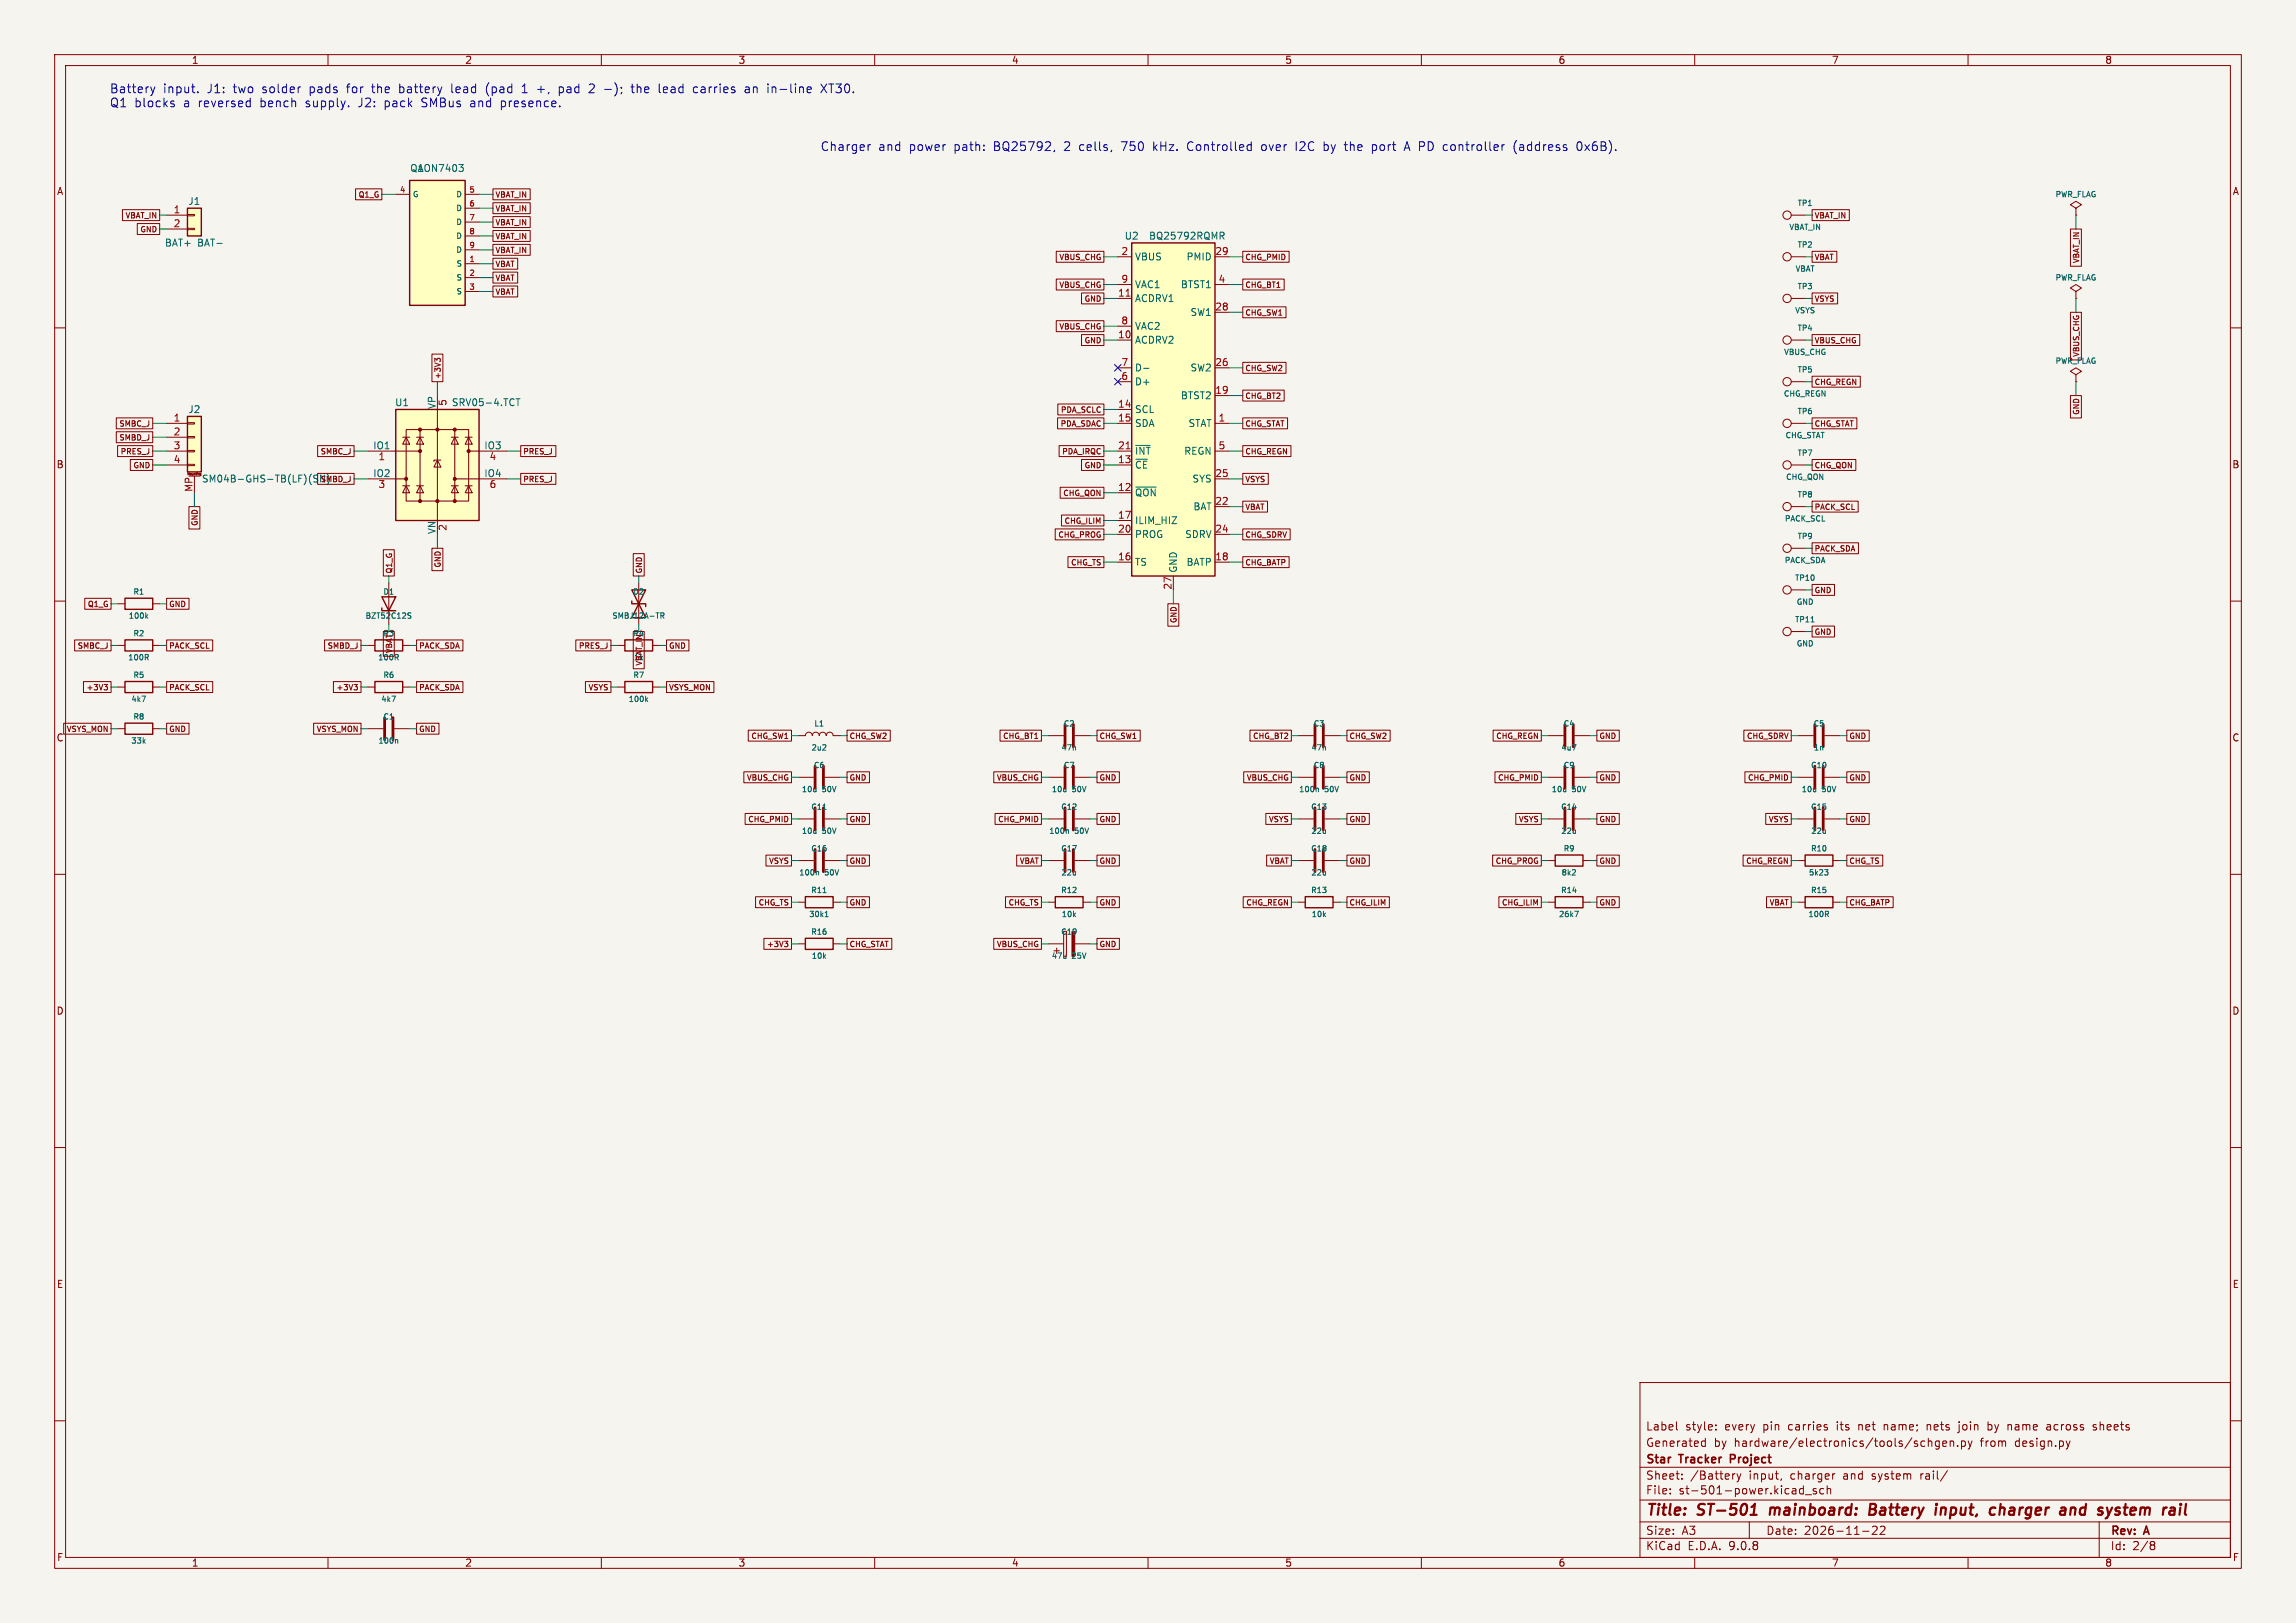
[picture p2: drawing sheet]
<svg xmlns="http://www.w3.org/2000/svg" width="420mm" height="297mm" viewBox="0 0 420 297" stroke-linecap="round" stroke-linejoin="round" font-family="sans-serif">
<defs><g id="words">
<g font-size="2.8" fill="#840000">
<text x="301" y="277.9">Title:</text>
<text x="310.6" y="277.9">ST-501</text>
<text x="324.6" y="277.9">mainboard:</text>
<text x="343.6" y="277.9">Battery</text>
<text x="356.5" y="277.9">input,</text>
<text x="367.3" y="277.9">charger</text>
<text x="380.9" y="277.9">and</text>
<text x="388.7" y="277.9">system</text>
</g>
<g font-size="2.2" fill="#0000c2">
<text x="20" y="17.2">Battery</text>
<text x="29.8" y="17.2">input.</text>
<text x="38" y="17.2">J1:</text>
<text x="42.8" y="17.2">two</text>
<text x="48.2" y="17.2">solder</text>
<text x="57" y="17.2">pads</text>
<text x="63.9" y="17.2">for</text>
<text x="68.7" y="17.2">the</text>
<text x="73.7" y="17.2">battery</text>
<text x="83.4" y="17.2">lead</text>
<text x="89.9" y="17.2">(pad</text>
<text x="99.5" y="17.2">+,</text>
<text x="103.6" y="17.2">pad</text>
<text x="109.3" y="17.2">2</text>
<text x="112.2" y="17.2">-);</text>
<text x="117.4" y="17.2">the</text>
<text x="122.4" y="17.2">lead</text>
<text x="128.9" y="17.2">carries</text>
<text x="138.5" y="17.2">an</text>
<text x="142.7" y="17.2">in-line</text>
<text x="152.7" y="17.2">XT30.</text>
<text x="20" y="19.8">Q1</text>
<text x="24.6" y="19.8">blocks</text>
<text x="33.6" y="19.8">a</text>
<text x="36.4" y="19.8">reversed</text>
<text x="47.8" y="19.8">bench</text>
<text x="56.3" y="19.8">supply.</text>
<text x="66.1" y="19.8">J2:</text>
<text x="70.9" y="19.8">pack</text>
<text x="77.9" y="19.8">SMBus</text>
<text x="86.9" y="19.8">and</text>
<text x="92.6" y="19.8">presence.</text>
<text x="150" y="27.8">Charger</text>
<text x="160.7" y="27.8">and</text>
<text x="166.4" y="27.8">power</text>
<text x="174.6" y="27.8">path:</text>
<text x="182" y="27.8">BQ25792,</text>
<text x="195" y="27.8">2</text>
<text x="197.9" y="27.8">cells,</text>
<text x="205.7" y="27.8">750</text>
<text x="211.7" y="27.8">kHz.</text>
<text x="218.1" y="27.8">Controlled</text>
<text x="231.8" y="27.8">over</text>
<text x="238.1" y="27.8">I2C</text>
<text x="243.4" y="27.8">by</text>
<text x="247.4" y="27.8">the</text>
<text x="252.5" y="27.8">port</text>
<text x="258.6" y="27.8">A PD controller</text>
<text x="278.9" y="27.8">(address</text>
<text x="290.7" y="27.8">0x6B).</text>
</g>
<g font-size="2.1" fill="#840000">
<text x="301" y="262">Label</text>
<text x="308.3" y="262">style:</text>
<text x="315.6" y="262">every</text>
<text x="322.7" y="262">pin</text>
<text x="327.4" y="262">carries</text>
<text x="336.4" y="262">its</text>
<text x="340.5" y="262">net</text>
<text x="345.3" y="262">name;</text>
<text x="353.3" y="262">nets</text>
<text x="359.3" y="262">join</text>
<text x="364.8" y="262">by</text>
<text x="368.6" y="262">name</text>
<text x="375.9" y="262">across</text>
<text x="384.5" y="262">sheets</text>
<text x="301" y="268.2">Star</text>
<text x="301" y="265">Generated</text>
<text x="307.3" y="268.2">Tracker</text>
<text x="313.5" y="265">by</text>
<text x="317.2" y="268.2">Project</text>
<text x="317.3" y="265">hardware/electronics/tools/schgen.py</text>
<text x="362.5" y="265">from</text>
<text x="368.9" y="265">design.py</text>
<text x="301" y="273.7">File:</text>
<text x="301" y="271">Sheet:</text>
<text x="307.1" y="273.7">st-501-power.kicad_sch</text>
<text x="309.2" y="271">/Battery</text>
<text x="320" y="271">input,</text>
<text x="327.7" y="271">charger</text>
<text x="337.5" y="271">and</text>
<text x="342.8" y="271">system</text>
<text x="351.9" y="271">rail/</text>
<text x="301" y="281.1">Size:</text>
<text x="307.6" y="281.1">A3</text>
<text x="323" y="281.1">Date:</text>
<text x="330" y="281.1">2026-11-22</text>
<text x="386" y="281.3">Rev:</text>
<text x="392.4" y="281.3">A</text>
<text x="301" y="283.9">KiCad</text>
<text x="308.7" y="283.9">E.D.A.</text>
<text x="316.3" y="283.9">9.0.8</text>
<text x="386" y="283.9">Id:</text>
<text x="390.1" y="283.9">2/8</text>
</g>
<g font-size="1.8" fill="#840000">
<text x="35" y="11.9">1</text>
<text x="85" y="11.9">2</text>
<text x="135" y="11.9">3</text>
<text x="185" y="11.9">4</text>
<text x="235" y="11.9">5</text>
<text x="285" y="11.9">6</text>
<text x="335" y="11.9">7</text>
<text x="385" y="11.9">8</text>
<text x="10.3" y="35.9">A</text>
<text x="408.3" y="35.9">A</text>
<text x="10.3" y="85.9">B</text>
<text x="408.2" y="85.9">B</text>
<text x="10.3" y="135.9">C</text>
<text x="408.2" y="135.9">C</text>
<text x="10.3" y="185.9">D</text>
<text x="408.2" y="185.9">D</text>
<text x="10.3" y="235.9">E</text>
<text x="408.3" y="235.9">E</text>
<text x="10.3" y="285.9">F</text>
<text x="35" y="286.9">1</text>
<text x="85" y="286.9">2</text>
<text x="135" y="286.9">3</text>
<text x="185" y="286.9">4</text>
<text x="235" y="286.9">5</text>
<text x="285" y="286.9">6</text>
<text x="335" y="286.9">7</text>
<text x="385" y="286.9">8</text>
<text x="408.3" y="285.9">F</text>
</g>
<g font-size="1.8" fill="#006464">
<text x="74.9" y="31.7">Q1</text>
<text x="76.3" y="31.7">AON7403</text>
<text x="34.4" y="37.7">J1</text>
<text x="30.1" y="45.3">BAT+</text>
<text x="36.1" y="45.3">BAT-</text>
<text x="205.6" y="44">U2</text>
<text x="207.5" y="47.9">VBUS</text>
<text x="210.1" y="44">BQ25792RQMR</text>
<text x="216.9" y="47.9">PMID</text>
<text x="207.5" y="52.9">VAC1</text>
<text x="215.9" y="52.9">BTST1</text>
<text x="207.5" y="55.5">ACDRV1</text>
<text x="217.7" y="58">SW1</text>
<text x="207.5" y="60.6">VAC2</text>
<text x="207.5" y="63.1">ACDRV2</text>
<text x="207.5" y="68.2">D-</text>
<text x="207.5" y="70.7">D+</text>
<text x="217.7" y="68.2">SW2</text>
<text x="34.4" y="75.8">J2</text>
<text x="72.2" y="74.5">U1</text>
<text x="79.8" y="74.9" transform="rotate(-90 79.8 74.9)">VP</text>
<text x="82.6" y="74.5">SRV05-4.TCT</text>
<text x="207.5" y="75.8">SCL</text>
<text x="215.9" y="73.3">BTST2</text>
<text x="68.2" y="82.3">IO1</text>
<text x="88.5" y="82.3">IO3</text>
<text x="207.5" y="78.3">SDA</text>
<text x="207.5" y="83.4">~{INT}</text>
<text x="216.5" y="83.4">REGN</text>
<text x="217.3" y="78.3">STAT</text>
<text x="36.8" y="88.5">SM04B-GHS-TB(LF)(SN)</text>
<text x="68.2" y="87.4">IO2</text>
<text x="88.5" y="87.4">IO4</text>
<text x="207.5" y="86">~{CE}</text>
<text x="218" y="88.5">SYS</text>
<text x="207.5" y="91">~{QON}</text>
<text x="218.2" y="93.6">BAT</text>
<text x="79.8" y="97.8" transform="rotate(-90 79.8 97.8)">VN</text>
<text x="207.5" y="96.1">ILIM_HIZ</text>
<text x="207.5" y="98.7">PROG</text>
<text x="216.7" y="98.7">SDRV</text>
<text x="207.5" y="103.7">TS</text>
<text x="215.5" y="104.9" transform="rotate(-90 215.5 104.9)">GND</text>
<text x="216.9" y="103.7">BATP</text>
</g>
<g font-size="1.8" fill="#a90000">
<text x="31.7" y="39.1">1</text>
<text x="31.7" y="41.7">2</text>
<text x="205" y="46.7">2</text>
<text x="222.2" y="46.7">29</text>
<text x="205" y="51.8">9</text>
<text x="222.8" y="51.8">4</text>
<text x="204.4" y="54.4">11</text>
<text x="205" y="59.4">8</text>
<text x="222.2" y="56.9">28</text>
<text x="204.4" y="62">10</text>
<text x="205" y="67.1">7</text>
<text x="205" y="69.6">6</text>
<text x="222.2" y="67.1">26</text>
<text x="31.7" y="77.2">1</text>
<text x="82" y="74.4" transform="rotate(-90 82 74.4)">5</text>
<text x="204.4" y="74.7">14</text>
<text x="204.4" y="77.2">15</text>
<text x="222.2" y="72.1">19</text>
<text x="222.8" y="77.2">1</text>
<text x="31.7" y="79.8">2</text>
<text x="31.7" y="82.3">3</text>
<text x="204.4" y="82.3">21</text>
<text x="222.8" y="82.3">5</text>
<text x="31.7" y="84.8">4</text>
<text x="69.1" y="84.5">1</text>
<text x="69.1" y="89.6">3</text>
<text x="89.5" y="84.5">4</text>
<text x="89.5" y="89.6">6</text>
<text x="204.4" y="84.8">13</text>
<text x="204.4" y="89.9">12</text>
<text x="222.2" y="87.4">25</text>
<text x="35.3" y="90.1" transform="rotate(-90 35.3 90.1)">MP</text>
<text x="204.4" y="95">17</text>
<text x="222.2" y="92.5">22</text>
<text x="82" y="97.2" transform="rotate(-90 82 97.2)">2</text>
<text x="204.4" y="97.5">20</text>
<text x="222.2" y="97.5">24</text>
<text x="204.4" y="102.6">16</text>
<text x="214.4" y="108" transform="rotate(-90 214.4 108)">27</text>
<text x="222.2" y="102.6">18</text>
</g>
<g font-size="1.4" fill="#a90000">
<text x="73.1" y="35.3">4</text>
<text x="85.8" y="35.3">5</text>
<text x="85.8" y="37.8">6</text>
<text x="85.8" y="40.4">7</text>
<text x="85.8" y="42.9">8</text>
<text x="85.8" y="45.5">9</text>
<text x="85.8" y="48">1</text>
<text x="85.8" y="50.5">2</text>
<text x="85.8" y="53.1">3</text>
</g>
<g font-size="1.4" fill="#840000">
<text x="22.8" y="40.2">VBAT_IN</text>
<text x="65.5" y="36.4">Q1_G</text>
<text x="90.5" y="41.4">VBAT_IN</text>
<text x="90.5" y="36.4">VBAT_IN</text>
<text x="90.5" y="38.9">VBAT_IN</text>
<text x="331.8" y="40.2">VBAT_IN</text>
<text x="25.5" y="42.7">GND</text>
<text x="90.5" y="44">VBAT_IN</text>
<text x="90.5" y="46.5">VBAT_IN</text>
<text x="193.6" y="47.8">VBUS_CHG</text>
<text x="227.7" y="47.8">CHG_PMID</text>
<text x="331.8" y="47.8">VBAT</text>
<text x="90.5" y="49.1">VBAT</text>
<text x="90.5" y="51.6">VBAT</text>
<text x="193.6" y="52.9">VBUS_CHG</text>
<text x="227.7" y="52.9">CHG_BT1</text>
<text x="380.5" y="48.3" transform="rotate(-90 380.5 48.3)">VBAT_IN</text>
<text x="90.5" y="54.1">VBAT</text>
<text x="198.3" y="55.4">GND</text>
<text x="227.7" y="57.9">CHG_SW1</text>
<text x="331.8" y="55.4">VSYS</text>
<text x="193.6" y="60.5">VBUS_CHG</text>
<text x="198.3" y="63">GND</text>
<text x="331.8" y="63">VBUS_CHG</text>
<text x="380.5" y="65.4" transform="rotate(-90 380.5 65.4)">VBUS_CHG</text>
<text x="80.8" y="69.5" transform="rotate(-90 80.8 69.5)">+3V3</text>
<text x="227.7" y="68.1">CHG_SW2</text>
<text x="331.8" y="70.6">CHG_REGN</text>
<text x="193.9" y="75.7">PDA_SCLC</text>
<text x="227.7" y="73.2">CHG_BT2</text>
<text x="380.5" y="76.1" transform="rotate(-90 380.5 76.1)">GND</text>
<text x="21.7" y="78.3">SMBC_J</text>
<text x="21.7" y="80.8">SMBD_J</text>
<text x="21.9" y="83.3">PRES_J</text>
<text x="58.5" y="83.3">SMBC_J</text>
<text x="95.6" y="83.3">PRES_J</text>
<text x="193.9" y="78.3">PDA_SDAC</text>
<text x="194.2" y="83.3">PDA_IRQC</text>
<text x="227.7" y="78.3">CHG_STAT</text>
<text x="227.7" y="83.3">CHG_REGN</text>
<text x="331.8" y="78.3">CHG_STAT</text>
<text x="24.3" y="85.9">GND</text>
<text x="58.5" y="88.4">SMBD_J</text>
<text x="95.6" y="88.4">PRES_J</text>
<text x="198.3" y="85.9">GND</text>
<text x="227.7" y="88.4">VSYS</text>
<text x="331.8" y="85.9">CHG_QON</text>
<text x="194.3" y="91">CHG_QON</text>
<text x="227.7" y="93.5">VBAT</text>
<text x="331.8" y="93.5">PACK_SCL</text>
<text x="36.4" y="96.4" transform="rotate(-90 36.4 96.4)">GND</text>
<text x="193.4" y="98.6">CHG_PROG</text>
<text x="194.6" y="96">CHG_ILIM</text>
<text x="227.7" y="98.6">CHG_SDRV</text>
<text x="331.8" y="101.1">PACK_SDA</text>
<text x="71.9" y="105" transform="rotate(-90 71.9 105)">Q1_G</text>
<text x="80.8" y="104" transform="rotate(-90 80.8 104)">GND</text>
<text x="117.6" y="105" transform="rotate(-90 117.6 105)">GND</text>
<text x="195.8" y="103.7">CHG_TS</text>
<text x="227.7" y="103.7">CHG_BATP</text>
<text x="15.9" y="111.3">Q1_G</text>
<text x="30.9" y="111.3">GND</text>
<text x="331.8" y="108.7">GND</text>
<text x="14.1" y="118.9">SMBC_J</text>
<text x="30.9" y="118.9">PACK_SCL</text>
<text x="59.8" y="118.9">SMBD_J</text>
<text x="70" y="116.6">R3</text>
<text x="71.9" y="119.7" transform="rotate(-90 71.9 119.7)">VBAT</text>
<text x="76.6" y="118.9">PACK_SDA</text>
<text x="105.7" y="118.9">PRES_J</text>
<text x="115.7" y="116.6">R4</text>
<text x="122.3" y="118.9">GND</text>
<text x="215.4" y="114.2" transform="rotate(-90 215.4 114.2)">GND</text>
<text x="331.8" y="116.4">GND</text>
<text x="115.8" y="121">1k</text>
<text x="117.6" y="122" transform="rotate(-90 117.6 122)">VBAT_IN</text>
<text x="15.7" y="126.5">+3V3</text>
<text x="30.9" y="126.5">PACK_SCL</text>
<text x="61.4" y="126.5">+3V3</text>
<text x="76.6" y="126.5">PACK_SDA</text>
<text x="107.5" y="126.5">VSYS</text>
<text x="122.3" y="126.5">VSYS_MON</text>
<text x="12.1" y="134.2">VSYS_MON</text>
<text x="30.9" y="134.2">GND</text>
<text x="57.8" y="134.2">VSYS_MON</text>
<text x="76.6" y="134.2">GND</text>
<text x="137.3" y="135.4">CHG_SW1</text>
<text x="155.3" y="135.4">CHG_SW2</text>
<text x="183.3" y="135.4">CHG_BT1</text>
<text x="201" y="135.4">CHG_SW1</text>
<text x="229.1" y="135.4">CHG_BT2</text>
<text x="246.8" y="135.4">CHG_SW2</text>
<text x="273.5" y="135.4">CHG_REGN</text>
<text x="292.5" y="135.4">GND</text>
<text x="319.4" y="135.4">CHG_SDRV</text>
<text x="338.2" y="135.4">GND</text>
<text x="136.5" y="143">VBUS_CHG</text>
<text x="155.3" y="143">GND</text>
<text x="182.2" y="143">VBUS_CHG</text>
<text x="201" y="143">GND</text>
<text x="227.9" y="143">VBUS_CHG</text>
<text x="246.8" y="143">GND</text>
<text x="273.9" y="143">CHG_PMID</text>
<text x="292.5" y="143">GND</text>
<text x="319.6" y="143">CHG_PMID</text>
<text x="338.2" y="143">GND</text>
<text x="136.7" y="150.7">CHG_PMID</text>
<text x="155.3" y="150.7">GND</text>
<text x="182.4" y="150.7">CHG_PMID</text>
<text x="201" y="150.7">GND</text>
<text x="232" y="150.7">VSYS</text>
<text x="246.8" y="150.7">GND</text>
<text x="277.7" y="150.7">VSYS</text>
<text x="292.5" y="150.7">GND</text>
<text x="323.4" y="150.7">VSYS</text>
<text x="338.2" y="150.7">GND</text>
<text x="140.5" y="158.3">VSYS</text>
<text x="155.3" y="158.3">GND</text>
<text x="186.4" y="158.3">VBAT</text>
<text x="201" y="158.3">GND</text>
<text x="232.1" y="158.3">VBAT</text>
<text x="246.8" y="158.3">GND</text>
<text x="273.5" y="158.3">CHG_PROG</text>
<text x="292.5" y="158.3">GND</text>
<text x="319.3" y="158.3">CHG_REGN</text>
<text x="338.2" y="158.3">CHG_TS</text>
<text x="138.6" y="165.9">CHG_TS</text>
<text x="155.3" y="165.9">GND</text>
<text x="184.3" y="165.9">CHG_TS</text>
<text x="201" y="165.9">GND</text>
<text x="227.8" y="165.9">CHG_REGN</text>
<text x="246.8" y="165.9">CHG_ILIM</text>
<text x="274.6" y="165.9">CHG_ILIM</text>
<text x="292.5" y="165.9">GND</text>
<text x="323.6" y="165.9">VBAT</text>
<text x="338.2" y="165.9">CHG_BATP</text>
<text x="140.1" y="173.5">+3V3</text>
<text x="155.3" y="173.5">CHG_STAT</text>
<text x="182.2" y="173.5">VBUS_CHG</text>
<text x="201" y="173.5">GND</text>
</g>
<g font-size="1.4" fill="#006464">
<text x="75.4" y="36.3">G</text>
<text x="83.3" y="36.3">D</text>
<text x="83.3" y="38.8">D</text>
<text x="83.3" y="41.4">D</text>
<text x="328.7" y="37.9">TP1</text>
<text x="375.9" y="36.3">PWR_FLAG</text>
<text x="83.3" y="43.9">D</text>
<text x="83.3" y="46.4">D</text>
<text x="327.2" y="42.3">VBAT_IN</text>
<text x="328.7" y="45.5">TP2</text>
<text x="83.4" y="49">S</text>
<text x="83.4" y="51.5">S</text>
<text x="328.3" y="49.9">VBAT</text>
<text x="328.7" y="53.1">TP3</text>
<text x="375.9" y="51.5">PWR_FLAG</text>
<text x="83.4" y="54.1">S</text>
<text x="328.3" y="57.5">VSYS</text>
<text x="326.2" y="65.2">VBUS_CHG</text>
<text x="328.7" y="60.8">TP4</text>
<text x="328.7" y="68.4">TP5</text>
<text x="375.9" y="66.8">PWR_FLAG</text>
<text x="326.2" y="72.8">CHG_REGN</text>
<text x="328.7" y="76">TP6</text>
<text x="326.5" y="80.4">CHG_STAT</text>
<text x="328.7" y="83.6">TP7</text>
<text x="326.6" y="88">CHG_QON</text>
<text x="326.4" y="95.6">PACK_SCL</text>
<text x="328.7" y="91.2">TP8</text>
<text x="328.7" y="98.9">TP9</text>
<text x="326.4" y="103.3">PACK_SDA</text>
<text x="328.2" y="106.5">TP10</text>
<text x="23.4" y="113.4">100k</text>
<text x="24.3" y="109">R1</text>
<text x="66.8" y="113.4">BZT52C12S</text>
<text x="70" y="109">D1</text>
<text x="111.9" y="113.4">SMBJ12A-TR</text>
<text x="115.7" y="109">D2</text>
<text x="328.5" y="110.9">GND</text>
<text x="24.3" y="116.6">R2</text>
<text x="328.2" y="114.1">TP11</text>
<text x="328.5" y="118.5">GND</text>
<text x="23.3" y="121">100R</text>
<text x="24.3" y="124.3">R5</text>
<text x="69.1" y="121">100R</text>
<text x="70" y="124.3">R6</text>
<text x="115.7" y="124.3">R7</text>
<text x="23.9" y="128.7">4k7</text>
<text x="24.3" y="131.9">R8</text>
<text x="69.6" y="128.7">4k7</text>
<text x="70" y="131.9">C1</text>
<text x="114.9" y="128.7">100k</text>
<text x="23.9" y="136.3">33k</text>
<text x="69.1" y="136.3">100n</text>
<text x="148.3" y="137.5">2u2</text>
<text x="148.9" y="133.1">L1</text>
<text x="194" y="137.5">47n</text>
<text x="194.5" y="133.1">C2</text>
<text x="239.8" y="137.5">47n</text>
<text x="240.2" y="133.1">C3</text>
<text x="285.5" y="137.5">4u7</text>
<text x="285.9" y="133.1">C4</text>
<text x="331.6" y="133.1">C5</text>
<text x="331.7" y="137.5">1n</text>
<text x="148.8" y="140.8">C6</text>
<text x="194.5" y="140.8">C7</text>
<text x="240.2" y="140.8">C8</text>
<text x="285.9" y="140.8">C9</text>
<text x="331.2" y="140.8">C10</text>
<text x="146.6" y="145.2">10u</text>
<text x="148.3" y="148.4">C11</text>
<text x="150.4" y="145.2">50V</text>
<text x="192.3" y="145.2">10u</text>
<text x="194" y="148.4">C12</text>
<text x="196.1" y="145.2">50V</text>
<text x="237.5" y="145.2">100n</text>
<text x="239.7" y="148.4">C13</text>
<text x="242.3" y="145.2">50V</text>
<text x="283.7" y="145.2">10u</text>
<text x="285.4" y="148.4">C14</text>
<text x="287.6" y="145.2">50V</text>
<text x="329.4" y="145.2">10u</text>
<text x="331.2" y="148.4">C15</text>
<text x="333.3" y="145.2">50V</text>
<text x="146.6" y="152.8">10u</text>
<text x="150.4" y="152.8">50V</text>
<text x="191.8" y="152.8">100n</text>
<text x="196.6" y="152.8">50V</text>
<text x="239.8" y="152.8">22u</text>
<text x="285.5" y="152.8">22u</text>
<text x="331.2" y="152.8">22u</text>
<text x="146.1" y="160.4">100n</text>
<text x="148.3" y="156">C16</text>
<text x="150.9" y="160.4">50V</text>
<text x="194" y="156">C17</text>
<text x="194" y="160.4">22u</text>
<text x="239.7" y="156">C18</text>
<text x="239.8" y="160.4">22u</text>
<text x="285.5" y="160.4">8k2</text>
<text x="285.9" y="156">R9</text>
<text x="330.8" y="160.4">5k23</text>
<text x="331.2" y="156">R10</text>
<text x="148.3" y="163.6">R11</text>
<text x="194" y="163.6">R12</text>
<text x="239.7" y="163.6">R13</text>
<text x="285.4" y="163.6">R14</text>
<text x="331.2" y="163.6">R15</text>
<text x="147.9" y="168">30k1</text>
<text x="148.3" y="171.2">R16</text>
<text x="194" y="171.2">C19</text>
<text x="194.1" y="168">10k</text>
<text x="239.8" y="168">10k</text>
<text x="285.1" y="168">26k7</text>
<text x="330.7" y="168">100R</text>
<text x="148.4" y="175.6">10k</text>
<text x="192.3" y="175.6">47u</text>
<text x="196.1" y="175.6">25V</text>
</g>
<text font-size=".5" fill="#840000" x="34.2" y="87.1">Mounting</text>
</g></defs>
<path d="M0 0h420v297h-420z" fill="#f5f4ef" stroke="#f5f4ef" stroke-width=".18"/>
<g fill="none" stroke="#840000" stroke-width=".18">
<path d="M10 10h400v277h-400zM12 12h396v273h-396zM60 10v2M110 10v2M160 10v2M210 10v2M260 10v2M310 10v2M360 10v2M10 60h2M408 60h2M10 110h2"/>
<path d="M408 110h2M10 160h2M408 160h2M10 210h2M408 210h2M300 253h108v32h-108zM10 260h2M300 278.5h108M300 274.5h108M300 268.5h108M305.5 273.2v.2M305.5 272.5v.1"/>
<path d="M306.7 261.5l.2 .2M307.7 270.5v.2M307.7 269.8v.1M311.4 264.6h.5M311.4 263.8h.5M311.9 263.2v1.5M313.9 261.5v.2M313.9 260.8v.1M317.4 269.7l-.3 .1M317.7 269.7l.4 1M318.1 270.7l-.4 .5M318.4 269.7l-.3 1"/>
<path d="M320 278.5v3M325.9 270.6l-.2 .3M329.4 272.4l.5 .1M329.9 271.9v1.5M329.9 273.3l-.5 .1M330.2 273.5h1.2M332.2 272.5l-.3-.1-.2 .2v.2l.5 .2v.3h-.5M333.6 272.5l-.4-.1-.3 .3v.4l.1 .2h.6M334.2 272.5l.2-.1 .4 .1 .1 .9M334.2 271.9v1.5M335.7 269.7l-.3 .1M343.1 279.3l-.6 .1"/>
<path d="M343.3 279.4v.5l-.9 .9h1M344.7 260.7v1M344.7 279.4v.5l-.8 .9h.9M344.7 260.8h.1M352.5 260.7v1M352.7 263.8l.2-.1 .4 .1 .1 .9M352.7 263.2v1.5M352.7 260.7l-.2 .1M354.7 263.8l-.4-.1-.3 .3v.4l.2 .2h.5M354.7 263.7v1.2l-.3 .3-.3-.1M355.4 264.2l.7-.2-.1-.2-.4-.1-.2 .2v.7h.6M356.2 269.1l-1.3 1.9"/>
<path d="M356.7 263.8l.2-.1 .4 .1 .1 .9M356.7 263.7v1M358.1 264.5v.2M358.4 260.2v.1M358.4 260.7v1.3l-.3 .2M358.8 263.8l.4-.1 .3 .3v.4l-.1 .2h-.6M358.8 263.7v1.5M360 263.7l.4 1M360.4 264.7l-.4 .5M360.7 263.7l-.3 1M363.7 260.2v1.5M363.7 260.8h.5"/>
<path d="M363.7 261.6h.5M367.5 260.7h.2l.2 .2v.8M374.4 260.8h.6l.1 .9M374.4 261.6h.7M375.1 261l-.7 .2M378.7 263.7l-.4 1M383.4 260.8l-.3-.1-.2 .2v.2l.5 .2v.3h-.5M384 278.5v6.5M408 260h2M60 285v2M110 285v2M160 285v2"/>
<path d="M210 285v2M260 285v2M300 281.5h108M310 285v2M340.7 280.2h1.2M360 285v2M393.6 282.1l.4 .1 .2 .2-.3 .3M393.6 282.7h.3M393.9 282.7l.2 .2 .1 .4-.2 .2-.4 .1"/>
</g>
<g fill="none" stroke="#840000" stroke-width=".4">
<path d="M320.2 277.2h1.1M320.6 275.7l.4-.5-.2 2M323.9 275.9l-.2 1.3M342 276.2h.7M342.7 276.2l.3 .1M342.8 275.2h-.6l-.3 2 1-.1M342.9 276.1l-.2 .1M355.1 275.9l-.1 1.3M355.7 275.9l-.6 .2M364.8 275.9l.2 .1M366 275.2l-.3 2M366.6 276a.57 .57 0 0 0-.7 .1"/>
<path d="M378.8 276.1a.49 .49 0 0 1 .9 .1l-.2 1M378.8 275.9l-.1 1.3M387 276.4l.5 .1 .3 .3-.2 .3-.6 .1M387.1 276l.2-.1 .5 .1M399.9 275.2l-.2 1.7 .2 .3"/>
</g>
<path d="M316.5 267h.6M317.1 266.2h-.6v1.5" fill="none" stroke="#840000" stroke-width=".3"/>
<path d="M207 44.5h15.2v60.9h-15.2z" fill="#ffffc2"/>
<g fill="none" stroke="#840000" stroke-width=".25">
<path d="M207 44.5h15.2v60.9h-15.2zM22.9 109.5h5v2h-5zM22.9 117.1h5v2h-5zM68.6 117.1h5.1v2h-5.1zM69.8 111.3v.5h2.6M69.8 109.2h2.6l-1.3 2.6zM115.6 108h2.5l-2.5 5h2.5zM115.6 110v.5h2.5v.5M22.9 124.7h5v2h-5zM22.9 132.3h5v2.1h-5zM68.6 124.7h5.1v2h-5.1zM284.5 156.5h5.1v2h-5.1z"/>
<path d="M330.2 156.5h5.1v2h-5.1zM238.8 164.1h5v2h-5zM284.5 164.1h5.1v2h-5.1z"/>
</g>
<g fill="none" stroke="#840000" stroke-width=".18">
<path d="M204.5 47h2.5M204.5 52.1h2.5M204.5 54.6h2.5M204.5 59.7h2.5M222.2 47h2.6M222.2 52.1h2.6M222.2 57.2h2.6M204.5 62.2h2.5M204.5 67.3h2.5M204.5 69.9h2.5M204.5 74.9h2.5M204.5 77.5h2.5"/>
<path d="M222.2 67.3h2.6M222.2 77.5h2.6M222.2 72.4h2.6M379.7 68.6l1-.7-1-.6-1 .6 1 .7v1.3M379.7 69.9h.1M204.5 82.6h2.5M204.5 85.1h2.5M204.5 90.2h2.5M204.5 95.3h2.5M204.5 97.8h2.5M222.2 82.6h2.6M222.2 97.8h2.6"/>
<path d="M222.2 87.6h2.6M222.2 92.7h2.6M21.6 118.1h1.3M21.6 110.5h1.3M27.9 118.1h1.3M27.9 110.5h1.3M67.3 118.1h1.3M71.1 106.7v7.6M73.7 118.1h1.2M116.8 106.7v7.6M204.5 102.9h2.5M214.6 105.4v2.6"/>
<path d="M222.2 102.9h2.6M21.6 125.7h1.3M21.6 133.4h1.3M27.9 125.7h1.3M27.9 133.4h1.3M67.3 125.7h1.3M67.3 133.4h2.8M72.1 133.4h2.8M73.7 125.7h1.2M191.8 134.6h2.8M196.6 134.6h2.8M283.2 134.6h2.8"/>
<path d="M288 134.6h2.8M328.9 134.6h2.8M333.8 134.6h2.7M191.8 142.2h2.8M191.8 149.9h2.8M191.8 157.5h2.8M196.6 142.2h2.8M196.6 149.9h2.8M196.6 157.5h2.8M237.5 149.9h2.8M237.5 157.5h2.8M242.3 149.9h2.8"/>
<path d="M242.3 157.5h2.8M283.2 142.2h2.8M283.2 149.9h2.8M283.2 157.5h1.3M288 142.2h2.8M288 149.9h2.8M289.6 157.5h1.2M328.9 142.2h2.8M328.9 149.9h2.8M328.9 157.5h1.3M333.8 142.2h2.7M333.8 149.9h2.7"/>
<path d="M335.3 157.5h1.2M237.5 165.1h1.3M243.8 165.1h1.3M283.2 165.1h1.3M289.6 165.1h1.2"/>
</g>
<path d="M206 54.2h.7M206 82.1h.7" fill="none" stroke="#a90000" stroke-width=".18"/>
<g fill="none" stroke="#006464" stroke-width=".18">
<path d="M223.2 42.5h.5l.2 .2-.1 .4-.6 .1M223.5 43.2l.4 .6M209.2 67.4h1M207.7 81.5h2.7M207.7 89.1h3.8M26.8 112.8l.2 .3M27 112.5l-.3 .4M27.1 119.9v.3M72.8 119.9v.3M74.8 112.6l.3 .1 .1 .3-.2 .1h-.3M74.8 112.1l.4 .1M120.9 112.7l.5-.1v-.4l-.5-.1v1"/>
<path d="M121.1 112.7l.4 .4M25.9 127.4h.7l-.4 1M26.8 120.3l.3 .5M71.7 127.4h.6l-.4 1M72.5 135.3l.3 .2v.5M72.5 120.3l.4 .5M287.6 136.3h.7l-.4 1M195.2 151.8l.3 .2v.5M333.8 159.1h.6l-.4 .4M334.2 159.5l.2 .2v.2l-.2 .2M288 166.8h.7l-.4 1"/>
</g>
<g fill="none" stroke="#840000" stroke-width=".51">
<path d="M70.4 131.3v4.1M71.9 131.3v4.1M194.8 132.6v4.1M196.3 132.6v4.1M286.3 132.6v4.1M287.8 132.6v4.1M332 132.6v4.1M333.5 132.6v4.1M194.8 140.2v4.1M194.8 147.8v4.1M194.8 155.4v4.1M196.3 140.2v4.1"/>
<path d="M196.3 147.8v4.1M196.3 155.4v4.1M240.5 147.8v4.1M240.5 155.4v4.1M242.1 147.8v4.1M242.1 155.4v4.1M286.3 140.2v4.1M286.3 147.8v4.1M287.8 140.2v4.1M287.8 147.8v4.1M332 140.2v4.1M332 147.8v4.1"/>
<path d="M333.5 140.2v4.1M333.5 147.8v4.1"/>
</g>
<path d="M72.4 74.9h15.2v20.4h-15.2z" fill="#ffffc2"/>
<g fill="none" stroke="#840000" stroke-width=".18">
<path d="M379.7 38.1l1-.6-1-.7-1 .7 1 .6v1.3M379.7 39.4h.1M74.3 78.6h11.4v13.1h-11.4zM76.8 78.6v13.1M80 74.9v20.4M83.2 78.6v13.1M67.3 82.6h9.5M67.3 87.6h7M73.7 80h1.2M73.7 88.9h1.2M74.3 80l.6 1.3h-1.2zM74.3 88.9l.6 1.3h-1.2z"/>
<path d="M76.2 80h1.3M76.2 88.9h1.3M76.8 80l.7 1.3h-1.3zM76.8 88.9l.7 1.3h-1.3zM80 84.2l.6 1.3h-1.2zM80.6 84.2h-1.2v.3M82.5 80h1.3M82.5 88.9h1.3M83.2 80l.6 1.3h-1.3zM83.2 88.9l.6 1.3h-1.3zM83.2 87.6h9.5M85.1 80h1.3"/>
<path d="M85.1 88.9h1.3M85.7 80l.7 1.3h-1.3zM85.7 88.9l.7 1.3h-1.3zM85.7 82.6h7M113 118.1h1.3M119.4 118.1h1.2M327.7 100.3h2.5M113 125.7h1.3M119.4 125.7h1.2M237.5 134.6h2.8M242.3 134.6h2.8M237.5 142.2h2.8"/>
<path d="M242.3 142.2h2.8M191.8 165.1h1.2M198.1 165.1h1.3"/>
<circle cx="326.9" cy="100.3" r=".76"/>
</g>
<path d="M72.4 74.9h15.2v20.4h-15.2zM114.3 117.1h5.1v2h-5.1zM114.3 124.7h5.1v2h-5.1zM193 164.1h5.1v2h-5.1z" fill="none" stroke="#840000" stroke-width=".25"/>
<g fill="#840000" stroke="#840000" stroke-width=".18">
<circle cx="74.3" cy="87.6" r=".28"/>
<circle cx="76.8" cy="78.6" r=".28"/>
<circle cx="76.8" cy="82.6" r=".28"/>
<circle cx="76.8" cy="91.7" r=".28"/>
<circle cx="80" cy="78.6" r=".28"/>
<circle cx="80" cy="91.7" r=".28"/>
<circle cx="83.2" cy="78.6" r=".28"/>
<circle cx="83.2" cy="87.6" r=".28"/>
<circle cx="83.2" cy="91.7" r=".28"/>
<circle cx="85.7" cy="82.6" r=".28"/>
</g>
<path d="M94.4 73h.7M94.8 73v1.2M118.2 128l.3 .4M118.5 127.7l-.4 .4M240.9 144.2l.3 .2v.5" fill="none" stroke="#006464" stroke-width=".18"/>
<path d="M240.5 132.6v4.1M242.1 132.6v4.1M240.5 140.2v4.1M242.1 140.2v4.1" fill="none" stroke="#840000" stroke-width=".51"/>
<path d="M34.3 38.1h2.5v5.1h-2.5z" fill="#ffffc2"/>
<path d="M34.3 38.1h2.5v5.1h-2.5z" fill="none" stroke="#840000" stroke-width=".25"/>
<path d="M30.5 39.4h3.8M34.3 39.2h1.3v.3h-1.3zM30.5 41.9h3.8M34.3 41.8h1.3v.2h-1.3z" fill="none" stroke="#840000" stroke-width=".18"/>
<path d="M74.9 33h10.2v22.9h-10.2z" fill="#ffffc2"/>
<path d="M74.9 33h10.2v22.9h-10.2zM147.3 164.1h5.1v2h-5.1z" fill="none" stroke="#840000" stroke-width=".25"/>
<g fill="none" stroke="#840000" stroke-width=".18">
<path d="M72.4 35.6h2.5M85.1 35.6h2.5M85.1 38.1h2.5M327.7 39.4h2.5M85.1 40.6h2.5M85.1 43.2h2.5M85.1 45.7h2.5M85.1 48.3h2.5M85.1 50.8h2.5M85.1 53.3h2.5M379.7 53.3l1-.6-1-.6-1 .6 1 .6v1.3M379.7 54.6h.1"/>
<path d="M327.7 92.7h2.5M327.7 85.1h2.5M327.7 115.6h2.5M327.7 108h2.5M146 134.6h1.3a.64 .64 0 0 1 .7-.6 .64 .64 0 0 1 .6 .6 .64 .64 0 0 1 .6-.6 .64 .64 0 0 1 .7 .6 .64 .64 0 0 1 .6-.6 .64 .64 0 0 1 .6 .6 .64 .64 0 0 1 .7-.6 .64 .64 0 0 1 .6 .6h1.3M146 149.9h2.8M146 142.2h2.8M146 157.5h2.8M150.9 149.9h2.8M150.9 142.2h2.8M150.9 157.5h2.8M146 165.1h1.3"/>
<path d="M152.4 165.1h1.3M191.8 172.7h2.8M192.8 174h1M193.3 173.5v1M194.6 170.4h.5v4.6h-.5zM196.6 172.7h2.8"/>
<circle cx="326.9" cy="39.4" r=".76"/>
<circle cx="326.9" cy="85.1" r=".76"/>
<circle cx="326.9" cy="92.7" r=".76"/>
<circle cx="326.9" cy="107.9" r=".76"/>
<circle cx="326.9" cy="115.6" r=".76"/>
</g>
<path d="M84 30.1h.7l-.4 .5M84.5 30.6l.2 .2v.3l-.2 .3M331.3 113.8h.5M150.5 137.3h.6M151 136.4v.3M149.5 159.5l.2 .1v.5M150.6 148.1h.5M150.6 163.4h.5M150.9 167.8h.6M151.1 166.9l.1-.1v1" fill="none" stroke="#006464" stroke-width=".18"/>
<path d="M149.1 140.2v4.1M149.1 147.8v4.1M149.1 155.4v4.1M150.6 140.2v4.1M150.6 147.8v4.1M150.6 155.4v4.1" fill="none" stroke="#840000" stroke-width=".51"/>
<path d="M196.1 170.4h.5v4.6h-.5z" fill="#840000" stroke="#840000" stroke-width=".18"/>
<path d="M34.3 76.2h2.5v10.2h-2.5z" fill="#ffffc2"/>
<path d="M34.3 76.2h2.5v10.2h-2.5zM147.3 171.7h5.1v2h-5.1zM330.2 164.1h5.1v2h-5.1z" fill="none" stroke="#840000" stroke-width=".25"/>
<g fill="none" stroke="#840000" stroke-width=".18">
<path d="M22.4 38.4h6.8v2h-6.8zM65 34.6h4.8v2h-4.8zM90.2 39.6h6.8v2h-6.8zM90.2 34.6h6.8v2h-6.8zM90.2 37.1h6.8v2h-6.8zM331.5 38.4h6.8v2h-6.8zM25.1 40.9h4.1v2h-4.1zM90.2 42.2h6.8v2h-6.8zM90.2 44.7h6.8v2h-6.8zM90.2 47.3h4.5v2h-4.5zM90.2 49.8h4.5v2h-4.5zM90.2 52.3h4.5v2h-4.5z"/>
<path d="M193.2 58.7h8.7v2h-8.7zM193.2 51.1h8.7v2h-8.7zM193.2 46h8.7v2h-8.7zM197.8 53.6h4.1v2h-4.1zM227.3 46h8.5v2h-8.5zM227.3 51.1h7.6v2h-7.6zM227.3 56.1h7.9v2.1h-7.9zM327.7 47h2.5M327.7 54.6h2.5M331.5 46h4.5v2h-4.5zM331.5 53.6h4.6v2h-4.6zM378.7 41.9h2v6.8h-2z"/>
<path d="M378.7 57.2h2v8.7h-2zM21.3 76.5h6.6v2h-6.6zM21.3 79h6.6v2h-6.6zM30.5 77.5h3.8M34.3 77.3h1.3v.3h-1.3zM34.3 79.9h1.3v.2h-1.3zM79 64.8h2v5.1h-2zM79.9 65.9l-.4-.3v.6M79.9 65.8l.2-.2h.2l.2 .2M193.5 76.5h8.4v2h-8.4zM193.5 73.9h8.4v2h-8.4zM197.8 61.2h4.1v2h-4.1z"/>
<path d="M227.3 66.3h7.9v2h-7.9zM227.3 71.4h7.6v2h-7.6zM227.3 76.5h8.2v2h-8.2zM327.7 77.5h2.5M327.7 69.9h2.5M327.7 62.2h2.5M331.5 61.2h8.7v2h-8.7zM331.5 68.8h8.8v2.1h-8.8zM331.5 76.5h8.2v2h-8.2zM378.7 72.4h2v4.1h-2zM21.5 81.5h6.4v2.1h-6.4zM23.8 84.1h4.1v2h-4.1z"/>
<path d="M30.5 80h3.8M30.5 82.6h3.8M30.5 85.1h3.8M34.3 82.4h1.3v.3h-1.3zM34.3 85h1.3v.2h-1.3zM34.5 87.1h2.1M34.6 92.7h2v4.1h-2zM35.6 87.1v3.1M58.1 81.5h6.7v2.1h-6.7zM58.1 86.6h6.7v2h-6.7zM95.2 81.5h6.5v2.1h-6.5zM95.2 86.6h6.5v2h-6.5z"/>
<path d="M193 96.8h8.9v2h-8.9zM193.7 81.5h8.2v2.1h-8.2zM193.9 89.2h8v2h-8zM194.2 94.2h7.7v2.1h-7.7zM197.8 84.1h4.1v2h-4.1zM227.3 91.7h4.6v2h-4.6zM227.3 86.6h4.7v2h-4.7zM227.3 81.5h8.8v2.1h-8.8zM227.3 96.8h8.7v2h-8.7zM331.5 84.1h8v2h-8zM331.5 91.7h8.4v2h-8.4zM331.5 99.3h8.4v2h-8.4z"/>
<path d="M13.7 117.1h6.6v2h-6.6zM15.5 109.5h4.8v2h-4.8zM30.5 117.1h8.4v2h-8.4zM30.5 109.5h4.1v2h-4.1zM59.4 117.1h6.6v2h-6.6zM70.1 100.6h2v4.8h-2zM70.1 115.6h2v4.5h-2zM76.2 117.1h8.5v2h-8.5zM79 100.3h2v4.1h-2zM105.3 117.1h6.5v2h-6.5zM115.8 101.3h2v4.1h-2zM115.8 115.6h2v6.8h-2z"/>
<path d="M121.9 117.1h4.1v2h-4.1zM195.4 101.9h6.5v2h-6.5zM213.6 110.5h2v4.1h-2zM227.3 101.9h8.5v2h-8.5zM331.5 106.9h4.1v2.1h-4.1zM331.5 114.6h4.1v2h-4.1zM11.7 132.3h8.6v2.1h-8.6zM15.3 124.7h5v2h-5zM19 125.3h.7l-.4 .3 .3 .1 .1 .4-.2 .2h-.3M30.5 124.7h8.4v2h-8.4zM30.5 132.3h4.1v2.1h-4.1zM57.4 132.3h8.6v2.1h-8.6z"/>
<path d="M61 124.7h5v2h-5zM64.8 125.3h.6l-.4 .3 .3 .1 .1 .4-.2 .2h-.3M76.2 124.7h8.5v2h-8.5zM76.2 132.3h4.1v2.1h-4.1zM107.1 124.7h4.7v2h-4.7zM121.9 124.7h8.7v2h-8.7zM136.9 133.6h7.9v2h-7.9zM154.9 133.6h7.9v2h-7.9zM182.9 133.6h7.6v2h-7.6zM200.7 133.6h7.9v2h-7.9zM228.6 133.6h7.6v2h-7.6zM246.4 133.6h7.9v2h-7.9z"/>
<path d="M273.1 133.6h8.8v2h-8.8zM292.1 133.6h4.1v2h-4.1zM319 133.6h8.7v2h-8.7zM337.8 133.6h4.1v2h-4.1zM136.1 141.2h8.7v2h-8.7zM136.3 148.9h8.5v2h-8.5zM140.1 156.5h4.7v2h-4.7zM154.9 156.5h4.1v2h-4.1zM154.9 148.9h4.1v2h-4.1zM154.9 141.2h4.1v2h-4.1zM181.8 141.2h8.7v2h-8.7zM182 148.9h8.5v2h-8.5z"/>
<path d="M186 156.5h4.5v2h-4.5zM200.7 141.2h4.1v2h-4.1zM200.7 148.9h4.1v2h-4.1zM200.7 156.5h4.1v2h-4.1zM227.5 141.2h8.7v2h-8.7zM231.6 148.9h4.6v2h-4.6zM231.7 156.5h4.5v2h-4.5zM246.4 148.9h4.1v2h-4.1zM246.4 141.2h4.1v2h-4.1zM246.4 156.5h4.1v2h-4.1zM273 156.5h8.9v2h-8.9zM273.5 141.2h8.4v2h-8.4z"/>
<path d="M277.3 148.9h4.6v2h-4.6zM292.1 141.2h4.1v2h-4.1zM292.1 148.9h4.1v2h-4.1zM292.1 156.5h4.1v2h-4.1zM318.8 156.5h8.9v2h-8.9zM319.2 141.2h8.5v2h-8.5zM323 148.9h4.7v2h-4.7zM337.8 141.2h4.1v2h-4.1zM337.8 148.9h4.1v2h-4.1zM337.8 156.5h6.6v2h-6.6zM138.2 164.1h6.6v2h-6.6zM139.7 171.7h5.1v2h-5.1z"/>
<path d="M143.5 172.2h.6l-.3 .4 .3 .1v.4l-.2 .1h-.3M146 172.7h1.3M152.4 172.7h1.3M154.9 171.7h8.2v2h-8.2zM154.9 164.1h4.1v2h-4.1zM181.8 171.7h8.7v2h-8.7zM183.9 164.1h6.6v2h-6.6zM200.7 164.1h4.1v2h-4.1zM200.7 171.7h4.1v2h-4.1zM227.4 164.1h8.8v2h-8.8zM246.4 164.1h7.7v2h-7.7zM274.2 164.1h7.7v2h-7.7z"/>
<path d="M292.1 164.1h4.1v2h-4.1zM323.1 164.1h4.6v2h-4.6zM328.9 165.1h1.3M335.3 165.1h1.2M337.8 164.1h8.5v2h-8.5z"/>
<circle cx="326.9" cy="54.6" r=".76"/>
<circle cx="326.9" cy="47" r=".76"/>
<circle cx="326.9" cy="77.5" r=".76"/>
<circle cx="326.9" cy="62.2" r=".76"/>
<circle cx="326.9" cy="69.8" r=".76"/>
</g>
<path d="M58.1 88l-.2 .2-.5-.1M58.1 87l-.5-.1-.2 .3 .1 .3 .5 .2 .1 .1M59.9 86.8l.1 .2M334.1 167.3l.4 .5M334.4 166.8v.4" fill="none" stroke="#006464" stroke-width=".18"/>
<g fill="none" stroke="#009600" stroke-width=".18">
<path d="M29.2 39.4h1.3M69.8 35.6h2.6M87.6 38.1h2.6M87.6 35.6h2.6M330.2 39.4h1.3M379.7 39.4v2.5M29.2 41.9h1.3M87.6 48.3h2.6M87.6 53.3h2.6M87.6 50.8h2.6M87.6 45.7h2.6M87.6 43.2h2.6"/>
<path d="M87.6 40.6h2.6M201.9 47h2.6M201.9 52.1h2.6M201.9 54.6h2.6M201.9 59.7h2.6M224.8 47h2.5M224.8 52.1h2.5M224.8 57.2h2.5M330.2 47h1.3M330.2 54.6h1.3M379.7 54.6v2.6M27.9 77.5h2.6"/>
<path d="M80 69.9v2.5M201.9 77.5h2.6M201.9 62.2h2.6M201.9 74.9h2.6M224.8 77.5h2.5M224.8 67.3h2.5M224.8 72.4h2.5M330.2 77.5h1.3M330.2 69.9h1.3M330.2 62.2h1.3M379.7 69.9v2.5M27.9 82.6h2.6"/>
<path d="M27.9 80h2.6M27.9 85.1h2.6M35.6 90.2v2.5M64.8 82.6h2.5M64.8 87.6h2.5M80 97.8v2.5M92.7 82.6h2.5M92.7 87.6h2.5M201.9 82.6h2.6M201.9 85.1h2.6M201.9 97.8h2.6M201.9 90.2h2.6"/>
<path d="M201.9 95.3h2.6M224.8 82.6h2.5M224.8 87.6h2.5M224.8 92.7h2.5M224.8 97.8h2.5M330.2 85.1h1.3M330.2 92.7h1.3M20.3 118.1h1.3M20.3 110.5h1.3M29.2 118.1h1.3M29.2 110.5h1.3M66 118.1h1.3"/>
<path d="M71.1 105.4v1.3M71.1 114.3v1.3M74.9 118.1h1.3M111.8 118.1h1.2M116.8 105.4v1.3M116.8 114.3v1.3M120.6 118.1h1.3M201.9 102.9h2.6M214.6 108v2.5M224.8 102.9h2.5M330.2 108h1.3M330.2 115.6h1.3"/>
<path d="M330.2 100.3h1.3M20.3 133.4h1.3M20.3 125.7h1.3M29.2 133.4h1.3M29.2 125.7h1.3M66 133.4h1.3M66 125.7h1.3M74.9 133.4h1.3M74.9 125.7h1.3M111.8 125.7h1.2M120.6 125.7h1.3M144.8 134.6h1.2"/>
<path d="M153.7 134.6h1.2M190.5 134.6h1.3M199.4 134.6h1.3M236.2 134.6h1.3M245.1 134.6h1.3M281.9 134.6h1.3M290.8 134.6h1.3M327.7 134.6h1.2M336.5 134.6h1.3M144.8 142.2h1.2M144.8 149.9h1.2M144.8 157.5h1.2"/>
<path d="M153.7 142.2h1.2M153.7 149.9h1.2M153.7 157.5h1.2M190.5 142.2h1.3M190.5 149.9h1.3M190.5 157.5h1.3M199.4 142.2h1.3M199.4 149.9h1.3M199.4 157.5h1.3M236.2 142.2h1.3M236.2 149.9h1.3M236.2 157.5h1.3"/>
<path d="M245.1 142.2h1.3M245.1 149.9h1.3M245.1 157.5h1.3M281.9 142.2h1.3M281.9 149.9h1.3M281.9 157.5h1.3M290.8 142.2h1.3M290.8 149.9h1.3M290.8 157.5h1.3M327.7 142.2h1.2M327.7 149.9h1.2M327.7 157.5h1.2"/>
<path d="M336.5 142.2h1.3M336.5 149.9h1.3M336.5 157.5h1.3M144.8 165.1h1.2M144.8 172.7h1.2M153.7 165.1h1.2M153.7 172.7h1.2M190.5 165.1h1.3M190.5 172.7h1.3M199.4 165.1h1.3M199.4 172.7h1.3M236.2 165.1h1.3"/>
<path d="M245.1 165.1h1.3M281.9 165.1h1.3M290.8 165.1h1.3M327.7 165.1h1.2M336.5 165.1h1.3"/>
</g>
<path d="M203.9 66.7l1.2 1.2M203.9 69.2l1.2 1.3M205.1 66.7l-1.2 1.2M205.1 69.2l-1.2 1.3" fill="none" stroke="#000084" stroke-width=".18"/>
<g fill="none" stroke="#0000c2" stroke-width=".18">
<path d="M27.6 15.9l.3 1.1M27.9 17l-.1 .4M28.3 15.9l-.4 1.1M31.5 19l.3 .1 .1 .2-.2 .2h-.3M31.5 18.5l.3 .1M36.2 16.8v.2M45.6 18.5l.2 .1M45.8 17.9v1.6M45.8 19.5h-.2M77.2 19.5h.2M77.2 18.4v.2M82.7 15.4v1.3l.2 .3"/>
<path d="M86.3 18.5l-.1 .1M86.3 18.9a.31 .31 0 0 0-.2 .3 .31 .31 0 0 0 .2 .3M89.4 15.2a1.88 1.88 0 0 0 0 2.3M91.7 19.5h.5M91.7 18.5v1.6M92.2 18.5l-.5 .1M95.5 17h.9M95.5 15.8l.5-.4v1.6M98.3 16.4h1.3M102.3 15.9v1.6M102.3 16l.5-.1 .2 .2M103 16.8l-.2 .2-.5-.1"/>
<path d="M107.9 15.4h.5l.2 .1M108.6 16.1l-.9 .9h1M110.6 16.4h1.2M115.4 15.9h.6M115.6 15.4v1.3l.1 .2 .3 .1M116.6 15.4v1.6M116.6 16v.1M121.9 15.9h-.3l-.2 .2v.8l.5 .1M122.1 16.3l-.7 .1M127.1 15.9l.5 .1M127.6 16.9l-.5 .1M128.3 16.4v.5"/>
<path d="M136.3 16.7l.2 .3 .6-.1M136.4 16h.6l.1 1M137.1 16.3l-.6 .1-.2 .2M141.5 15.9h.2l.2 .2v.9M150.2 15.4l1 1.6M151.2 15.4l-1 1.6M151.6 15.4h.9M159.2 26.5l-.3 .1-.1 .2M192.9 27.5l-.1 .3M217.4 26.2l-.2 .4 .2 .7M228.7 26.5l.2 .1M228.9 25.9v1.6"/>
<path d="M228.9 27.5h-.2M231.1 26.5l-.3 .3v.4l.3 .3M237.1 25.9v1.6M242.2 26.6h.6M242.2 27.5h.6M251.1 26.6l.4-.1 .3 .3v.4l-.1 .3h-.6M256.8 27.5l.6-1.6 .5 1.6M257 27.1h.8M277.4 25.7a1.84 1.84 0 0 0 0 2.5M278.5 26.5l-.5 .1M278.6 26.9h-.4a.31 .31 0 0 0-.3 .3 .31 .31 0 0 0 .3 .3h.4M288.6 26.1l.2-.2a.86 .86 0 0 1 .4 1.5l-.2 .1a.86 .86 0 0 1-.4-1.4z"/>
<path d="M289.9 26.5l.8 1M290.7 26.5l-.8 1"/>
</g>
<use href="#words"/>
</svg>
